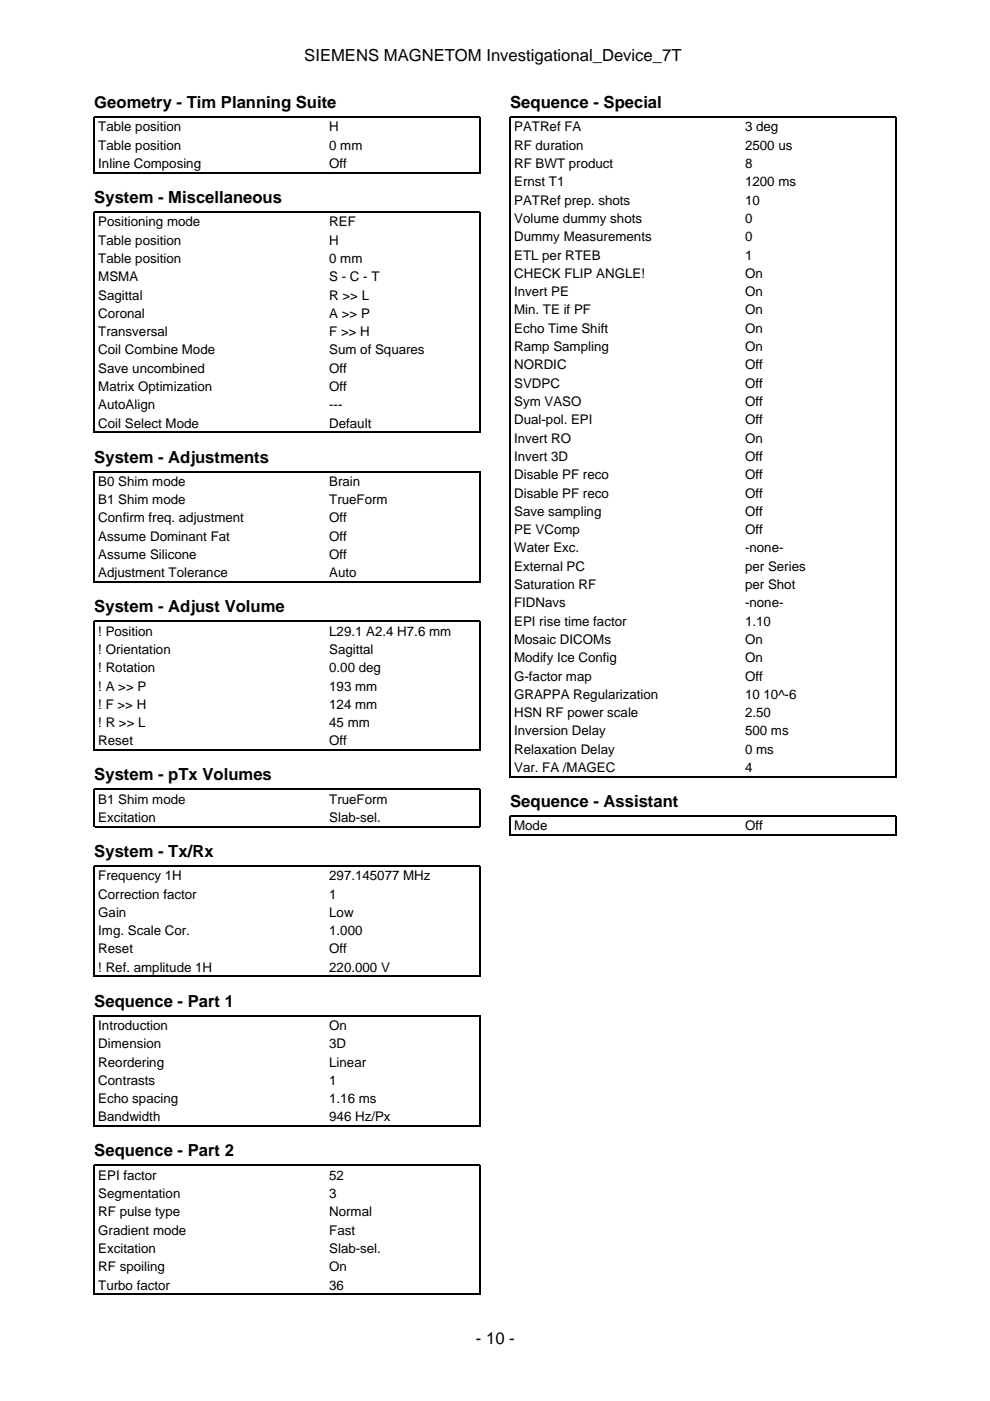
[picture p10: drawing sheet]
<svg xmlns="http://www.w3.org/2000/svg" width="210mm" height="297mm" viewBox="0 0 210 297" stroke-linecap="round" stroke-linejoin="round" font-family="sans-serif">
<defs><g id="words">
<g font-size="3.5">
<text x="64.5" y="12.9">SIEMENS MAGNETOM Investigational_Device_7T</text>
<text x="20" y="22.9">Geometry - Tim Planning Suite</text>
<text x="108.2" y="22.9">Sequence - Special</text>
<text x="20" y="43">System - Miscellaneous</text>
<text x="20" y="98.1">System - Adjustments</text>
<text x="20" y="129.8">System - Adjust Volume</text>
<text x="20" y="165.5">System - pTx Volumes</text>
<text x="108.2" y="171.1">Sequence - Assistant</text>
<text x="20" y="181.7">System - Tx/Rx</text>
<text x="20" y="213.4">Sequence - Part 1</text>
<text x="20" y="245.2">Sequence - Part 2</text>
<text x="100.9" y="284.9">- 10 -</text>
</g>
<g font-size="2.8">
<text x="20.8" y="27.9">Table position</text>
<text x="69.8" y="27.9">H</text>
<text x="109" y="27.9">PATRef FA</text>
<text x="158" y="27.9">3 deg</text>
<text x="20.8" y="31.7">Table position</text>
<text x="20.8" y="35.6">Inline Composing</text>
<text x="69.8" y="31.7">0 mm</text>
<text x="69.8" y="35.6">Off</text>
<text x="109" y="31.7">RF duration</text>
<text x="109" y="35.6">RF BWT product</text>
<text x="158" y="31.7">2500 us</text>
<text x="158" y="35.6">8</text>
<text x="109" y="39.5">Ernst T1</text>
<text x="158" y="39.5">1200 ms</text>
<text x="20.8" y="48">Positioning mode</text>
<text x="69.8" y="48">REF</text>
<text x="109" y="43.4">PATRef prep. shots</text>
<text x="109" y="47.3">Volume dummy shots</text>
<text x="158" y="43.4">10</text>
<text x="158" y="47.3">0</text>
<text x="20.8" y="51.9">Table position</text>
<text x="69.8" y="51.9">H</text>
<text x="109" y="51.2">Dummy Measurements</text>
<text x="158" y="51.2">0</text>
<text x="20.8" y="55.7">Table position</text>
<text x="20.8" y="59.6">MSMA</text>
<text x="69.8" y="55.7">0 mm</text>
<text x="69.8" y="59.6">S - C - T</text>
<text x="109" y="55">ETL per RTEB</text>
<text x="109" y="58.9">CHECK FLIP ANGLE!</text>
<text x="158" y="55">1</text>
<text x="158" y="58.9">On</text>
<text x="20.8" y="63.5">Sagittal</text>
<text x="69.8" y="63.5">R &gt;&gt; L</text>
<text x="109" y="62.8">Invert PE</text>
<text x="158" y="62.8">On</text>
<text x="20.8" y="67.4">Coronal</text>
<text x="20.8" y="71.3">Transversal</text>
<text x="69.8" y="67.4">A &gt;&gt; P</text>
<text x="69.8" y="71.3">F &gt;&gt; H</text>
<text x="109" y="66.7">Min. TE if PF</text>
<text x="109" y="70.6">Echo Time Shift</text>
<text x="158" y="66.7">On</text>
<text x="158" y="70.6">On</text>
<text x="20.8" y="75.1">Coil Combine Mode</text>
<text x="69.8" y="75.1">Sum of Squares</text>
<text x="109" y="74.4">Ramp Sampling</text>
<text x="158" y="74.4">On</text>
<text x="20.8" y="79">Save uncombined</text>
<text x="20.8" y="82.9">Matrix Optimization</text>
<text x="69.8" y="79">Off</text>
<text x="69.8" y="82.9">Off</text>
<text x="109" y="78.3">NORDIC</text>
<text x="109" y="82.2">SVDPC</text>
<text x="158" y="78.3">Off</text>
<text x="158" y="82.2">Off</text>
<text x="20.8" y="86.8">AutoAlign</text>
<text x="69.8" y="86.8">---</text>
<text x="109" y="86.1">Sym VASO</text>
<text x="109" y="90">Dual-pol. EPI</text>
<text x="158" y="86.1">Off</text>
<text x="158" y="90">Off</text>
<text x="20.8" y="90.7">Coil Select Mode</text>
<text x="69.8" y="90.7">Default</text>
<text x="109" y="93.8">Invert RO</text>
<text x="158" y="93.8">On</text>
<text x="109" y="97.7">Invert 3D</text>
<text x="109" y="101.6">Disable PF reco</text>
<text x="158" y="97.7">Off</text>
<text x="158" y="101.6">Off</text>
<text x="20.8" y="103">B0 Shim mode</text>
<text x="20.8" y="106.9">B1 Shim mode</text>
<text x="69.8" y="103">Brain</text>
<text x="69.8" y="106.9">TrueForm</text>
<text x="109" y="105.5">Disable PF reco</text>
<text x="158" y="105.5">Off</text>
<text x="20.8" y="110.8">Confirm freq. adjustment</text>
<text x="69.8" y="110.8">Off</text>
<text x="109" y="109.4">Save sampling</text>
<text x="109" y="113.2">PE VComp</text>
<text x="158" y="109.4">Off</text>
<text x="158" y="113.2">Off</text>
<text x="20.8" y="114.7">Assume Dominant Fat</text>
<text x="20.8" y="118.5">Assume Silicone</text>
<text x="69.8" y="114.7">Off</text>
<text x="69.8" y="118.5">Off</text>
<text x="109" y="117.1">Water Exc.</text>
<text x="158" y="117.1">-none-</text>
<text x="20.8" y="122.4">Adjustment Tolerance</text>
<text x="69.8" y="122.4">Auto</text>
<text x="109" y="121">External PC</text>
<text x="109" y="124.9">Saturation RF</text>
<text x="158" y="121">per Series</text>
<text x="158" y="124.9">per Shot</text>
<text x="109" y="128.8">FIDNavs</text>
<text x="158" y="128.8">-none-</text>
<text x="20.8" y="134.8">! Position</text>
<text x="69.8" y="134.8">L29.1 A2.4 H7.6 mm</text>
<text x="109" y="132.6">EPI rise time factor</text>
<text x="109" y="136.5">Mosaic DICOMs</text>
<text x="158" y="132.6">1.10</text>
<text x="158" y="136.5">On</text>
<text x="20.8" y="138.6">! Orientation</text>
<text x="20.8" y="142.5">! Rotation</text>
<text x="69.8" y="138.6">Sagittal</text>
<text x="69.8" y="142.5">0.00 deg</text>
<text x="109" y="140.4">Modify Ice Config</text>
<text x="158" y="140.4">On</text>
<text x="20.8" y="146.4">! A &gt;&gt; P</text>
<text x="69.8" y="146.4">193 mm</text>
<text x="109" y="144.3">G-factor map</text>
<text x="109" y="148.2">GRAPPA Regularization</text>
<text x="158" y="144.3">Off</text>
<text x="158" y="148.2">10 10^-6</text>
<text x="20.8" y="150.3">! F &gt;&gt; H</text>
<text x="20.8" y="154.2">! R &gt;&gt; L</text>
<text x="69.8" y="150.3">124 mm</text>
<text x="69.8" y="154.2">45 mm</text>
<text x="109" y="152">HSN RF power scale</text>
<text x="109" y="155.9">Inversion Delay</text>
<text x="158" y="152">2.50</text>
<text x="158" y="155.9">500 ms</text>
<text x="20.8" y="158">Reset</text>
<text x="69.8" y="158">Off</text>
<text x="109" y="159.8">Relaxation Delay</text>
<text x="158" y="159.8">0 ms</text>
<text x="109" y="163.7">Var. FA /MAGEC</text>
<text x="158" y="163.7">4</text>
<text x="20.8" y="170.4">B1 Shim mode</text>
<text x="69.8" y="170.4">TrueForm</text>
<text x="20.8" y="174.3">Excitation</text>
<text x="69.8" y="174.3">Slab-sel.</text>
<text x="109" y="176">Mode</text>
<text x="158" y="176">Off</text>
<text x="20.8" y="186.6">Frequency 1H</text>
<text x="20.8" y="190.5">Correction factor</text>
<text x="69.8" y="186.6">297.145077 MHz</text>
<text x="69.8" y="190.5">1</text>
<text x="20.8" y="194.4">Gain</text>
<text x="69.8" y="194.4">Low</text>
<text x="20.8" y="198.3">Img. Scale Cor.</text>
<text x="20.8" y="202.1">Reset</text>
<text x="69.8" y="198.3">1.000</text>
<text x="69.8" y="202.1">Off</text>
<text x="20.8" y="206">! Ref. amplitude 1H</text>
<text x="69.8" y="206">220.000 V</text>
<text x="20.8" y="218.4">Introduction</text>
<text x="69.8" y="218.4">On</text>
<text x="20.8" y="222.2">Dimension</text>
<text x="20.8" y="226.1">Reordering</text>
<text x="69.8" y="222.2">3D</text>
<text x="69.8" y="226.1">Linear</text>
<text x="20.8" y="230">Contrasts</text>
<text x="20.8" y="233.9">Echo spacing</text>
<text x="69.8" y="230">1</text>
<text x="69.8" y="233.9">1.16 ms</text>
<text x="20.8" y="237.8">Bandwidth</text>
<text x="69.8" y="237.8">946 Hz/Px</text>
<text x="20.8" y="250.1">EPI factor</text>
<text x="69.8" y="250.1">52</text>
<text x="20.8" y="254">Segmentation</text>
<text x="20.8" y="257.9">RF pulse type</text>
<text x="69.8" y="254">3</text>
<text x="69.8" y="257.9">Normal</text>
<text x="20.8" y="261.8">Gradient mode</text>
<text x="69.8" y="261.8">Fast</text>
<text x="20.8" y="265.6">Excitation</text>
<text x="20.8" y="269.5">RF spoiling</text>
<text x="69.8" y="265.6">Slab-sel.</text>
<text x="69.8" y="269.5">On</text>
<text x="20.8" y="273.4">Turbo factor</text>
<text x="69.8" y="273.4">36</text>
</g>
</g></defs>
<g fill="none" stroke="#000" stroke-width=".26">
<path d="M20 36.8v-12h81.8v12M20.1 36.6h81.6M20 91.8v-46.8h81.8v46.8M20.1 91.7h81.6M20 123.5v-23.5h81.8v23.5M20.1 123.4h81.6M20 159.2v-27.5h81.8v27.5M20.1 159h81.6M20 175.4v-8h81.8v8M20.1 175.3h81.6M108.2 164.8v-140h81.8v140M108.2 177.2v-4.2h81.8v4.2"/>
<path d="M108.3 164.7h81.6M108.3 177h81.6M20 207.1v-23.5h81.8v23.5M20.1 207h81.6M20 238.9v-23.6h81.8v23.6M20.1 238.8h81.6M20 274.5v-27.4h81.8v27.4M20.1 274.4h81.6"/>
</g>
<use href="#words"/>
</svg>
